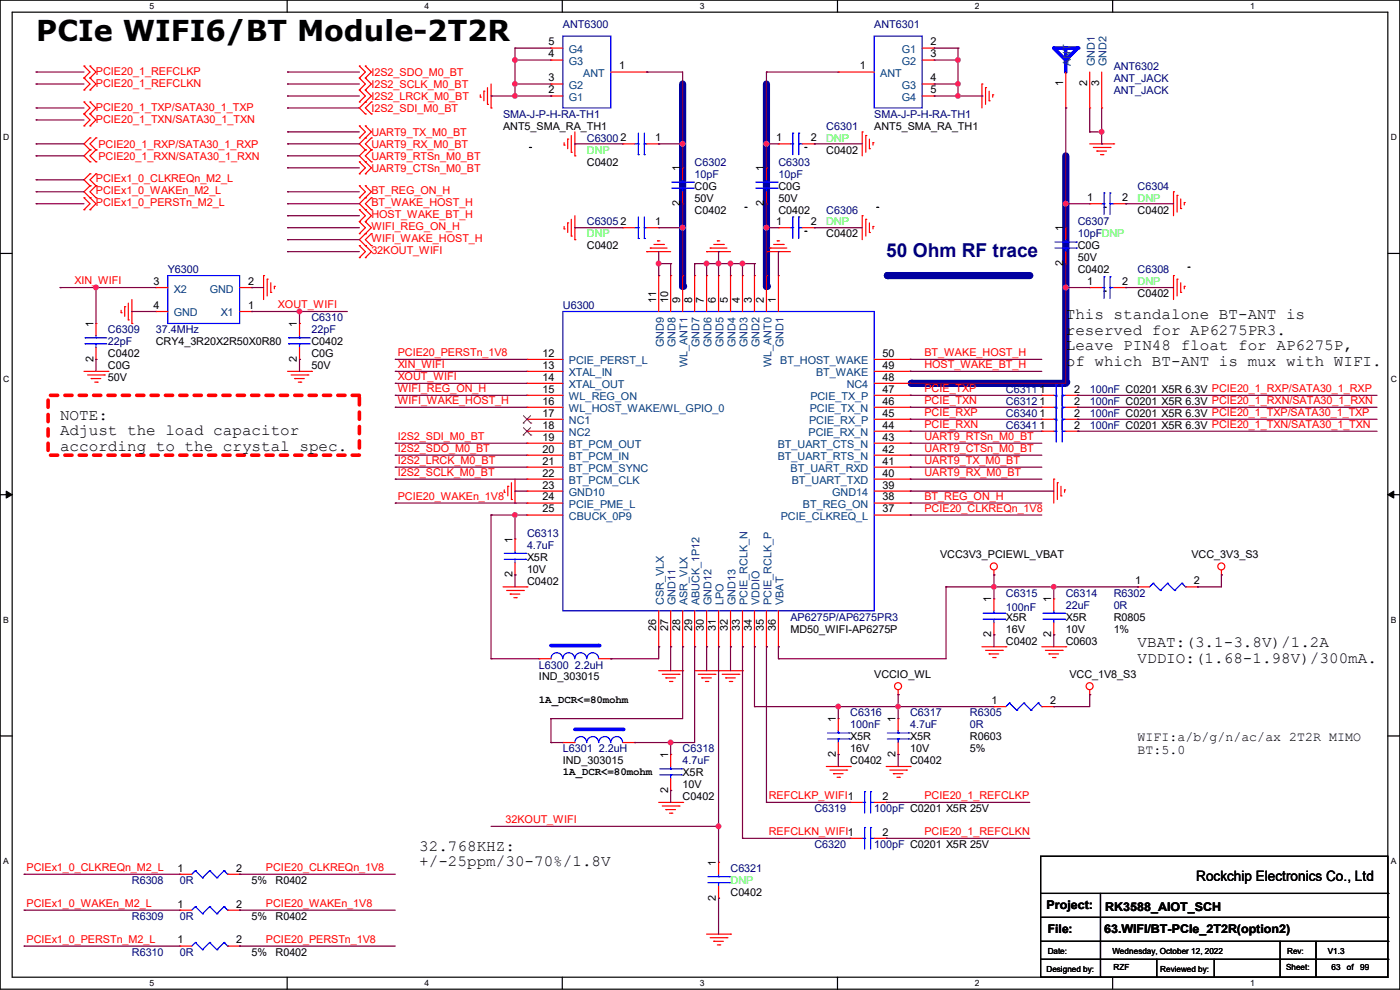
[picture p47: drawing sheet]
<svg xmlns="http://www.w3.org/2000/svg" width="297mm" height="210mm" viewBox="0 0 297 210" stroke-linecap="round" stroke-linejoin="round" font-family="sans-serif">
<defs><g id="words">
<text font-size="6.1" x="7.7" y="8.7">PCIe WIFI6/BT Module-2T2R</text>
<text font-size="4.1" fill="#000080" x="188" y="54.6">50 Ohm RF trace</text>
<g font-size="3.3">
<text x="226.1" y="67.7">This standalone BT-ANT is</text>
<text x="226.1" y="71">reserved for AP6275PR3.</text>
<text x="226.1" y="74.3">Leave PIN48 float for AP6275P,</text>
<text x="226.1" y="77.6">of which BT-ANT is mux with WIFI.</text>
<text x="12.7" y="89">NOTE:</text>
<text x="12.7" y="92.3">Adjust the load capacitor</text>
<text x="12.7" y="95.6">according to the crystal spec.</text>
<text x="241.3" y="137.3">VBAT:(3.1-3.8V)/1.2A</text>
<text x="241.3" y="140.6">VDDIO:(1.68-1.98V)/300mA.</text>
<text x="88.9" y="180.5">32.768KHZ:</text>
<text x="88.9" y="183.8">+/-25ppm/30-70%/1.8V</text>
</g>
<text font-size="3" x="253.8" y="186.9">Rockchip Electronics Co., Ltd</text>
<g font-size="2.8">
<text x="241.3" y="157.2">WIFI:a/b/g/n/ac/ax 2T2R MIMO</text>
<text x="241.3" y="160">BT:5.0</text>
</g>
<g font-size="2.5">
<text x="222" y="192.9">Project:</text>
<text x="222.3" y="198">File:</text>
<text x="234.2" y="198">63.WIFI/BT-PCIe_2T2R(option2)</text>
<text x="234.5" y="193.2">RK3588_AIOT_SCH</text>
</g>
<g font-size="2.3" fill="#000080">
<text x="119.4" y="5.9">ANT6300</text>
<text x="185.5" y="5.9">ANT6301</text>
<text x="236.3" y="14.8">ANT6302</text>
<text x="236.3" y="17.4">ANT_JACK</text>
<text x="236.3" y="19.9">ANT_JACK</text>
<text x="106.7" y="25">SMA-J-P-H-RA-TH1</text>
<text x="175.3" y="27.5">C6301</text>
<text x="185.5" y="25">SMA-J-P-H-RA-TH1</text>
<text x="124.5" y="30.1">C63002</text>
<text x="147.4" y="35.1">C6302</text>
<text x="165.1" y="35.1">C6303</text>
<text x="147.4" y="37.7">10pF</text>
<text x="165.1" y="37.7">10pF</text>
<text x="241.3" y="40.2">C6304</text>
<text x="124.5" y="47.8">C63052</text>
<text x="175.3" y="45.3">C6306</text>
<text x="228.6" y="47.8">C6307</text>
<text x="228.6" y="50.4">10pFDNP</text>
<text x="35.6" y="58">Y6300</text>
<text x="241.3" y="58">C6308</text>
<text x="119.4" y="65.6">U6300</text>
<text x="22.9" y="70.7">C6309</text>
<text x="33.1" y="70.7">37.4MHz</text>
<text x="66.1" y="68.2">C6310</text>
<text x="66.1" y="70.7">22pF</text>
<text x="22.9" y="73.2">22pF</text>
<text x="213.4" y="83.4">C63111</text>
<text x="231.2" y="83.4">100nF C0201 X5R 6.3V PCIE20_1_RXP/SATA30_1_RXP</text>
<text x="213.4" y="88.5">C63401</text>
<text x="213.4" y="85.9">C63121</text>
<text x="231.2" y="88.5">100nF C0201 X5R 6.3V PCIE20_1_TXP/SATA30_1_TXP</text>
<text x="231.2" y="85.9">100nF C0201 X5R 6.3V PCIE20_1_RXN/SATA30_1_RXN</text>
<text x="213.4" y="91">C63411</text>
<text x="231.2" y="91">100nF C0201 X5R 6.3V PCIE20_1_TXN/SATA30_1_TXN</text>
<text x="111.8" y="113.9">C6313</text>
<text x="111.8" y="116.4">4.7uF</text>
<text x="167.7" y="131.7">AP6275P/AP6275PR3</text>
<text x="213.4" y="126.6">C6315</text>
<text x="213.4" y="129.6">100nF</text>
<text x="226.1" y="126.6">C6314</text>
<text x="226.1" y="129.1">22uF</text>
<text x="236.3" y="126.6">R6302</text>
<text x="236.3" y="129.1">0R</text>
<text x="114.3" y="141.8">L6300 2.2uH</text>
<text x="180.4" y="152">C6316</text>
<text x="180.4" y="154.5">100nF</text>
<text x="193.1" y="152">C6317</text>
<text x="193.1" y="154.5">4.7uF</text>
<text x="205.8" y="152">R6305</text>
<text x="205.8" y="154.5">0R</text>
<text x="119.4" y="159.6">L6301 2.2uH</text>
<text x="144.8" y="159.6">C6318</text>
<text x="144.8" y="162.1">4.7uF</text>
<text x="172.8" y="172.3">C6319</text>
<text x="185.5" y="172.3">100pF C0201 X5R 25V</text>
<text x="172.8" y="179.9">C6320</text>
<text x="185.5" y="179.9">100pF C0201 X5R 25V</text>
<text x="155" y="185">C6321</text>
<text x="28" y="187.5">R6308</text>
<text x="38.1" y="187.5">0R</text>
<text x="28" y="195.2">R6309</text>
<text x="38.1" y="195.2">0R</text>
<text x="28" y="202.8">R6310</text>
<text x="38.1" y="202.8">0R</text>
</g>
<g font-size="2.3">
<text x="116.4" y="9.7">5</text>
<text x="197.4" y="9.7">2</text>
<text x="116.4" y="17.3">3</text>
<text x="116.4" y="12.2">4</text>
<text x="131.4" y="14.7">1</text>
<text x="182.4" y="14.7">1</text>
<text x="197.4" y="12.2">3</text>
<text x="197.4" y="17.3">4</text>
<text x="116.4" y="19.8">2</text>
<text x="197.4" y="19.8">5</text>
<text x="225.5" y="18.3" transform="rotate(-90 225.5 18.3)">1</text>
<text x="230.6" y="18.3" transform="rotate(-90 230.6 18.3)">2</text>
<text x="233.2" y="18.3" transform="rotate(-90 233.2 18.3)">3</text>
<text x="106.7" y="27.5">ANT5_SMA_RA_TH1</text>
<text x="139" y="30">1</text>
<text x="164.6" y="30">1</text>
<text x="172" y="30">2</text>
<text x="185.5" y="27.5">ANT5_SMA_RA_TH1</text>
<text x="124.5" y="35.1">C0402</text>
<text x="175.3" y="32.6">C0402</text>
<text x="144.3" y="36.4" transform="rotate(-90 144.3 36.4)">1</text>
<text x="147.4" y="40.2">C0G</text>
<text x="162.1" y="36.4" transform="rotate(-90 162.1 36.4)">1</text>
<text x="165.1" y="40.2">C0G</text>
<text x="139" y="47.8">1</text>
<text x="144.3" y="43.7" transform="rotate(-90 144.3 43.7)">2</text>
<text x="147.4" y="45.3">C0402</text>
<text x="147.4" y="42.8">50V</text>
<text x="162.1" y="43.7" transform="rotate(-90 162.1 43.7)">2</text>
<text x="164.6" y="47.8">1</text>
<text x="165.1" y="45.3">C0402</text>
<text x="165.1" y="42.8">50V</text>
<text x="172" y="47.8">2</text>
<text x="230.7" y="42.7">1</text>
<text x="238" y="42.7">2</text>
<text x="241.3" y="45.3">C0402</text>
<text x="124.5" y="52.9">C0402</text>
<text x="175.3" y="50.4">C0402</text>
<text x="225.5" y="49.1" transform="rotate(-90 225.5 49.1)">1</text>
<text x="228.6" y="52.9">C0G</text>
<text x="225.5" y="56.4" transform="rotate(-90 225.5 56.4)">2</text>
<text x="228.6" y="58">C0402</text>
<text x="228.6" y="55.5">50V</text>
<text x="32.6" y="60.5">3</text>
<text x="32.6" y="65.5">4</text>
<text x="52.6" y="65.5">1</text>
<text x="52.6" y="60.5">2</text>
<text x="139.2" y="64.3" transform="rotate(-90 139.2 64.3)">11</text>
<text x="141.7" y="64.3" transform="rotate(-90 141.7 64.3)">10</text>
<text x="144.3" y="64.3" transform="rotate(-90 144.3 64.3)">9</text>
<text x="146.8" y="64.3" transform="rotate(-90 146.8 64.3)">8</text>
<text x="149.4" y="64.3" transform="rotate(-90 149.4 64.3)">7</text>
<text x="151.9" y="64.3" transform="rotate(-90 151.9 64.3)">6</text>
<text x="154.4" y="64.3" transform="rotate(-90 154.4 64.3)">5</text>
<text x="157" y="64.3" transform="rotate(-90 157 64.3)">4</text>
<text x="159.5" y="64.3" transform="rotate(-90 159.5 64.3)">3</text>
<text x="162.1" y="64.3" transform="rotate(-90 162.1 64.3)">2</text>
<text x="164.6" y="64.3" transform="rotate(-90 164.6 64.3)">1</text>
<text x="230.7" y="60.5">1</text>
<text x="238" y="60.5">2</text>
<text x="241.3" y="63.1">C0402</text>
<text x="19.8" y="69.4" transform="rotate(-90 19.8 69.4)">1</text>
<text x="63" y="69.4" transform="rotate(-90 63 69.4)">1</text>
<text x="19.8" y="76.8" transform="rotate(-90 19.8 76.8)">2</text>
<text x="22.9" y="75.8">C0402</text>
<text x="33.1" y="73.2">CRY4_3R20X2R50X0R80</text>
<text x="63" y="76.8" transform="rotate(-90 63 76.8)">2</text>
<text x="66.1" y="73.2">C0402</text>
<text x="66.1" y="75.8">C0G</text>
<text x="115.1" y="75.7">12</text>
<text x="187.2" y="75.7">50</text>
<text x="22.9" y="78.3">C0G</text>
<text x="22.9" y="80.9">50V</text>
<text x="66.1" y="78.3">50V</text>
<text x="115.1" y="78.2">13</text>
<text x="115.1" y="80.8">14</text>
<text x="115.1" y="83.3">15</text>
<text x="187.2" y="83.3">47</text>
<text x="187.2" y="80.8">48</text>
<text x="187.2" y="78.2">49</text>
<text x="227.9" y="83.3">2</text>
<text x="115.1" y="88.4">17</text>
<text x="115.1" y="85.9">16</text>
<text x="187.2" y="88.4">45</text>
<text x="187.2" y="85.9">46</text>
<text x="227.9" y="88.4">2</text>
<text x="227.9" y="85.9">2</text>
<text x="115.1" y="90.9">18</text>
<text x="115.1" y="93.5">19</text>
<text x="187.2" y="93.5">43</text>
<text x="187.2" y="90.9">44</text>
<text x="227.9" y="90.9">2</text>
<text x="115.1" y="101.1">22</text>
<text x="115.1" y="96">20</text>
<text x="115.1" y="98.6">21</text>
<text x="187.2" y="101.1">40</text>
<text x="187.2" y="96">42</text>
<text x="187.2" y="98.6">41</text>
<text x="115.1" y="106.2">24</text>
<text x="115.1" y="103.6">23</text>
<text x="187.2" y="103.6">39</text>
<text x="187.2" y="106.2">38</text>
<text x="115.1" y="108.7">25</text>
<text x="187.2" y="108.7">37</text>
<text x="108.7" y="115.1" transform="rotate(-90 108.7 115.1)">1</text>
<text x="111.8" y="119">X5R</text>
<text x="199.4" y="118.4">VCC3V3_PCIEWL_VBAT</text>
<text x="252.8" y="118.4">VCC_3V3_S3</text>
<text x="108.7" y="122.5" transform="rotate(-90 108.7 122.5)">2</text>
<text x="111.8" y="124">C0402</text>
<text x="111.8" y="121.5">10V</text>
<text x="240.8" y="124">1</text>
<text x="253.3" y="124">2</text>
<text x="210.3" y="127.8" transform="rotate(-90 210.3 127.8)">1</text>
<text x="213.4" y="131.7">X5R</text>
<text x="223" y="127.8" transform="rotate(-90 223 127.8)">1</text>
<text x="226.1" y="131.7">X5R</text>
<text x="236.3" y="131.7">R0805</text>
<text x="139.2" y="133.9" transform="rotate(-90 139.2 133.9)">26</text>
<text x="141.7" y="133.9" transform="rotate(-90 141.7 133.9)">27</text>
<text x="144.3" y="133.9" transform="rotate(-90 144.3 133.9)">28</text>
<text x="146.8" y="133.9" transform="rotate(-90 146.8 133.9)">29</text>
<text x="149.4" y="133.9" transform="rotate(-90 149.4 133.9)">30</text>
<text x="151.9" y="133.9" transform="rotate(-90 151.9 133.9)">31</text>
<text x="154.4" y="133.9" transform="rotate(-90 154.4 133.9)">32</text>
<text x="157" y="133.9" transform="rotate(-90 157 133.9)">33</text>
<text x="159.5" y="133.9" transform="rotate(-90 159.5 133.9)">34</text>
<text x="162.1" y="133.9" transform="rotate(-90 162.1 133.9)">35</text>
<text x="164.6" y="133.9" transform="rotate(-90 164.6 133.9)">36</text>
<text x="167.7" y="134.2">MD50_WIFI-AP6275P</text>
<text x="210.3" y="135.2" transform="rotate(-90 210.3 135.2)">2</text>
<text x="213.4" y="136.7">C0402</text>
<text x="213.4" y="134.2">16V</text>
<text x="223" y="135.2" transform="rotate(-90 223 135.2)">2</text>
<text x="226.1" y="136.7">C0603</text>
<text x="226.1" y="134.2">10V</text>
<text x="236.3" y="134.2">1%</text>
<text x="185.5" y="143.8">VCCIO_WL</text>
<text x="226.9" y="143.8">VCC_1V8_S3</text>
<text x="114.3" y="149.2">1A_DCR&lt;=80mohm</text>
<text x="114.3" y="144.4">IND_303015</text>
<text x="210.4" y="149.4">1</text>
<text x="222.8" y="149.4">2</text>
<text x="177.3" y="153.2" transform="rotate(-90 177.3 153.2)">1</text>
<text x="190" y="153.2" transform="rotate(-90 190 153.2)">1</text>
<text x="141.7" y="160.8" transform="rotate(-90 141.7 160.8)">1</text>
<text x="177.3" y="160.6" transform="rotate(-90 177.3 160.6)">2</text>
<text x="180.4" y="157.1">X5R</text>
<text x="180.4" y="159.6">16V</text>
<text x="190" y="160.6" transform="rotate(-90 190 160.6)">2</text>
<text x="193.1" y="157.1">X5R</text>
<text x="193.1" y="159.6">10V</text>
<text x="205.8" y="157.1">R0603</text>
<text x="205.8" y="159.6">5%</text>
<text x="119.4" y="164.5">1A_DCR&lt;=80mohm</text>
<text x="119.4" y="162.1">IND_303015</text>
<text x="144.8" y="164.7">X5R</text>
<text x="144.8" y="167.2">10V</text>
<text x="180.4" y="162.1">C0402</text>
<text x="193.1" y="162.1">C0402</text>
<text x="141.7" y="168.2" transform="rotate(-90 141.7 168.2)">2</text>
<text x="144.8" y="169.8">C0402</text>
<text x="187.2" y="169.7">2</text>
<text x="187.2" y="177.3">2</text>
<text x="37.6" y="184.9">1</text>
<text x="50.1" y="184.9">2</text>
<text x="151.9" y="183.7" transform="rotate(-90 151.9 183.7)">1</text>
<text x="53.4" y="187.5">5%</text>
<text x="58.5" y="187.5">R0402</text>
<text x="151.9" y="191.1" transform="rotate(-90 151.9 191.1)">2</text>
<text x="155" y="190.1">C0402</text>
<text x="37.6" y="192.5">1</text>
<text x="50.1" y="192.5">2</text>
<text x="53.4" y="195.2">5%</text>
<text x="58.5" y="195.2">R0402</text>
<text x="37.6" y="200.2">1</text>
<text x="50.1" y="200.2">2</text>
<text x="53.4" y="202.8">5%</text>
<text x="58.5" y="202.8">R0402</text>
</g>
<g font-size="2.3" fill="#004080">
<text x="120.7" y="11.3">G4</text>
<text x="191.3" y="11.3">G1</text>
<text x="120.7" y="13.8">G3</text>
<text x="123.7" y="16.3">ANT</text>
<text x="186.7" y="16.3">ANT</text>
<text x="191.3" y="13.8">G2</text>
<text x="227.2" y="14" transform="rotate(-90 227.2 14)">ANT</text>
<text x="232.2" y="14" transform="rotate(-90 232.2 14)">GND1</text>
<text x="234.8" y="14" transform="rotate(-90 234.8 14)">GND2</text>
<text x="120.7" y="21.4">G1</text>
<text x="120.7" y="18.9">G2</text>
<text x="191.3" y="18.9">G3</text>
<text x="191.3" y="21.4">G4</text>
<text x="36.9" y="62.1">X2</text>
<text x="44.5" y="62.1">GND</text>
<text x="36.9" y="67.1">GND</text>
<text x="46.8" y="67.1">X1</text>
<text x="120.7" y="77.3">PCIE_PERST_L</text>
<text x="140.8" y="73.7" transform="rotate(-90 140.8 73.7)">GND9</text>
<text x="143.3" y="73.7" transform="rotate(-90 143.3 73.7)">GND8</text>
<text x="145.9" y="77.9" transform="rotate(-90 145.9 77.9)">WL_ANT1</text>
<text x="148.4" y="73.7" transform="rotate(-90 148.4 73.7)">GND7</text>
<text x="151" y="73.7" transform="rotate(-90 151 73.7)">GND6</text>
<text x="153.5" y="73.7" transform="rotate(-90 153.5 73.7)">GND5</text>
<text x="156" y="73.7" transform="rotate(-90 156 73.7)">GND4</text>
<text x="158.6" y="73.7" transform="rotate(-90 158.6 73.7)">GND3</text>
<text x="161.1" y="73.7" transform="rotate(-90 161.1 73.7)">GND2</text>
<text x="163.7" y="77.9" transform="rotate(-90 163.7 77.9)">WL_ANT0</text>
<text x="165.5" y="77.3">BT_HOST_WAKE</text>
<text x="166.2" y="73.7" transform="rotate(-90 166.2 73.7)">GND1</text>
<text x="120.7" y="79.8">XTAL_IN</text>
<text x="120.7" y="82.4">XTAL_OUT</text>
<text x="173.1" y="79.8">BT_WAKE</text>
<text x="179.6" y="82.4">NC4</text>
<text x="120.7" y="87.5">WL_HOST_WAKE/WL_GPIO_0</text>
<text x="120.7" y="84.9">WL_REG_ON</text>
<text x="171.8" y="87.5">PCIE_TX_N</text>
<text x="171.9" y="84.9">PCIE_TX_P</text>
<text x="120.7" y="92.5">NC2</text>
<text x="120.7" y="90">NC1</text>
<text x="120.7" y="95.1">BT_PCM_OUT</text>
<text x="165" y="95.1">BT_UART_CTS_N</text>
<text x="171.5" y="92.5">PCIE_RX_N</text>
<text x="171.7" y="90">PCIE_RX_P</text>
<text x="120.7" y="97.6">BT_PCM_IN</text>
<text x="120.7" y="100.2">BT_PCM_SYNC</text>
<text x="165" y="97.6">BT_UART_RTS_N</text>
<text x="167.7" y="100.2">BT_UART_RXD</text>
<text x="120.7" y="102.7">BT_PCM_CLK</text>
<text x="120.7" y="107.8">PCIE_PME_L</text>
<text x="120.7" y="105.2">GND10</text>
<text x="168" y="102.7">BT_UART_TXD</text>
<text x="170.4" y="107.8">BT_REG_ON</text>
<text x="176.6" y="105.2">GND14</text>
<text x="120.7" y="110.3">CBUCK_0P9</text>
<text x="165.7" y="110.3">PCIE_CLKREQ_L</text>
<text x="140.8" y="128.3" transform="rotate(-90 140.8 128.3)">CSR_VLX</text>
<text x="143.3" y="128.3" transform="rotate(-90 143.3 128.3)">GND11</text>
<text x="145.9" y="128.3" transform="rotate(-90 145.9 128.3)">ASR_VLX</text>
<text x="148.4" y="128.3" transform="rotate(-90 148.4 128.3)">ABUCK_1P12</text>
<text x="151" y="128.3" transform="rotate(-90 151 128.3)">GND12</text>
<text x="153.5" y="128.3" transform="rotate(-90 153.5 128.3)">LPO</text>
<text x="156" y="128.3" transform="rotate(-90 156 128.3)">GND13</text>
<text x="158.6" y="128.3" transform="rotate(-90 158.6 128.3)">PCIE_RCLK_N</text>
<text x="161.1" y="128.3" transform="rotate(-90 161.1 128.3)">VDDIO</text>
<text x="163.7" y="128.3" transform="rotate(-90 163.7 128.3)">PCIE_RCLK_P</text>
<text x="166.2" y="128.3" transform="rotate(-90 166.2 128.3)">VBAT</text>
</g>
<g font-size="2.3" fill="#f00">
<text x="20.4" y="15.8">PCIE20_1_REFCLKP</text>
<text x="78.8" y="16.1">I2S2_SDO_M0_BT</text>
<text x="20.4" y="18.4">PCIE20_1_REFCLKN</text>
<text x="20.4" y="23.5">PCIE20_1_TXP/SATA30_1_TXP</text>
<text x="78.8" y="18.6">I2S2_SCLK_M0_BT</text>
<text x="78.8" y="21.2">I2S2_LRCK_M0_BT</text>
<text x="78.8" y="23.7">I2S2_SDI_M0_BT</text>
<text x="20.4" y="26">PCIE20_1_TXN/SATA30_1_TXN</text>
<text x="78.8" y="28.8">UART9_TX_M0_BT</text>
<text x="20.9" y="33.9">PCIE20_1_RXN/SATA30_1_RXN</text>
<text x="20.9" y="31.3">PCIE20_1_RXP/SATA30_1_RXP</text>
<text x="78.8" y="33.9">UART9_RTSn_M0_BT</text>
<text x="78.8" y="31.3">UART9_RX_M0_BT</text>
<text x="20.4" y="38.7">PCIEx1_0_CLKREQn_M2_L</text>
<text x="20.4" y="41.2">PCIEx1_0_WAKEn_M2_L</text>
<text x="78.8" y="41.2">BT_REG_ON_H</text>
<text x="78.8" y="36.4">UART9_CTSn_M0_BT</text>
<text x="20.4" y="43.8">PCIEx1_0_PERSTn_M2_L</text>
<text x="78.8" y="46.3">HOST_WAKE_BT_H</text>
<text x="78.8" y="43.8">BT_WAKE_HOST_H</text>
<text x="78.8" y="51.4">WIFI_WAKE_HOST_H</text>
<text x="78.8" y="48.9">WIFI_REG_ON_H</text>
<text x="78.8" y="53.9">32KOUT_WIFI</text>
<text x="15.8" y="60.3">XIN_WIFI</text>
<text x="59" y="65.4">XOUT_WIFI</text>
<text x="84.4" y="75.5">PCIE20_PERSTn_1V8</text>
<text x="196.1" y="75.5">BT_WAKE_HOST_H</text>
<text x="84.4" y="78.1">XIN_WIFI</text>
<text x="84.4" y="80.6">XOUT_WIFI</text>
<text x="84.4" y="83.1">WIFI_REG_ON_H</text>
<text x="196.1" y="78.1">HOST_WAKE_BT_H</text>
<text x="196.1" y="83.1">PCIE_TXP</text>
<text x="84.4" y="85.7">WIFI_WAKE_HOST_H</text>
<text x="196.1" y="85.7">PCIE_TXN</text>
<text x="196.1" y="88.2">PCIE_RXP</text>
<text x="84.4" y="93.3">I2S2_SDI_M0_BT</text>
<text x="84.4" y="95.8">I2S2_SDO_M0_BT</text>
<text x="196.1" y="95.8">UART9_CTSn_M0_BT</text>
<text x="196.1" y="93.3">UART9_RTSn_M0_BT</text>
<text x="196.1" y="90.8">PCIE_RXN</text>
<text x="84.4" y="98.4">I2S2_LRCK_M0_BT</text>
<text x="84.4" y="100.9">I2S2_SCLK_M0_BT</text>
<text x="196.1" y="100.9">UART9_RX_M0_BT</text>
<text x="196.1" y="98.4">UART9_TX_M0_BT</text>
<text x="84.4" y="106">PCIE20_WAKEn_1V8</text>
<text x="196.1" y="106">BT_REG_ON_H</text>
<text x="196.1" y="108.5">PCIE20_CLKREQn_1V8</text>
<text x="163.1" y="169.5">REFCLKP_WIFI1</text>
<text x="196.1" y="169.5">PCIE20_1_REFCLKP</text>
<text x="107.2" y="174.6">32KOUT_WIFI</text>
<text x="163.1" y="177.1">REFCLKN_WIFI1</text>
<text x="196.1" y="177.1">PCIE20_1_REFCLKN</text>
<text x="5.6" y="184.7">PCIEx1_0_CLKREQn_M2_L</text>
<text x="56.4" y="184.7">PCIE20_CLKREQn_1V8</text>
<text x="5.6" y="192.4">PCIEx1_0_WAKEn_M2_L</text>
<text x="56.4" y="192.4">PCIE20_WAKEn_1V8</text>
<text x="5.6" y="200">PCIEx1_0_PERSTn_M2_L</text>
<text x="56.4" y="200">PCIE20_PERSTn_1V8</text>
</g>
<g font-size="2.3" fill="#0f0">
<text x="124.5" y="32.6">DNP</text>
<text x="175.3" y="30.1">DNP</text>
<text x="175.3" y="47.8">DNP</text>
<text x="241.3" y="42.8">DNP</text>
<text x="124.5" y="50.4">DNP</text>
<text x="241.3" y="60.5">DNP</text>
<text x="155" y="187.5">DNP</text>
</g>
<g font-size="1.8">
<text x="31.7" y="1.9">5</text>
<text x="90.1" y="1.9">4</text>
<text x="148.5" y="1.9">3</text>
<text x="206.8" y="1.9">2</text>
<text x="265.2" y="1.9">1</text>
<text x=".7" y="29.8">D</text>
<text x="295.1" y="29.8">D</text>
<text x=".7" y="80.9">C</text>
<text x="295.1" y="80.9">C</text>
<text x=".7" y="132.1">B</text>
<text x="295.1" y="132.1">B</text>
<text x=".7" y="183.3">A</text>
<text x="295.1" y="183.3">A</text>
<text x="222.3" y="202.3">Date:</text>
<text x="236" y="202.3">Wednesday, October 12, 2022</text>
<text x="273.1" y="202.3">Rev:</text>
<text x="281.7" y="202.3">V1.3</text>
<text x="31.7" y="209.2">5</text>
<text x="90.1" y="209.2">4</text>
<text x="148.5" y="209.2">3</text>
<text x="206.8" y="209.2">2</text>
<text x="222" y="206.1">Designed by:</text>
<text x="236.3" y="205.9">RZF</text>
<text x="246.2" y="206.1">Reviewed by:</text>
<text x="265.2" y="209.2">1</text>
<text x="272.8" y="205.9">Sheet:</text>
<text x="282.5" y="205.9">63</text>
<text x="285.7" y="205.9">of</text>
<text x="288.6" y="205.9">99</text>
</g>
</g></defs>
<path d="M0 0h297v209.8h-297zM2.6 2.6h291.8v204.7h-291.8z" fill="none" stroke="#000" stroke-width=".25"/>
<g fill="#fff">
<path d="M31.7 .3h1v2h-1z"/>
<path d="M31.7 207.6h1v1.9h-1z"/>
</g>
<path d="M60.9 0v2.6M60.9 207.3v2.5" fill="none" stroke="#000" stroke-width=".25"/>
<g fill="#fff">
<path d="M90.1 .3h1v2h-1z"/>
<path d="M90.1 207.6h1v1.9h-1z"/>
</g>
<path d="M119.3 0v2.6M119.3 207.3v2.5" fill="none" stroke="#000" stroke-width=".25"/>
<g fill="#fff">
<path d="M148.5 .3h.9v2h-.9z"/>
<path d="M148.5 207.6h.9v1.9h-.9z"/>
</g>
<path d="M177.7 0v2.6M177.7 207.3v2.5" fill="none" stroke="#000" stroke-width=".25"/>
<g fill="#fff">
<path d="M206.8 .3h1v2h-1z"/>
<path d="M206.8 207.6h1v1.9h-1z"/>
</g>
<path d="M236.1 0v2.6M236.1 207.3v2.5" fill="none" stroke="#000" stroke-width=".25"/>
<g fill="#fff">
<path d="M265.2 .3h1v2h-1z"/>
<path d="M265.2 207.6h1v1.9h-1z"/>
<path d="M.7 28.2h1.2v1.9h-1.2z"/>
<path d="M295.1 28.2h1.2v1.9h-1.2z"/>
<path d="M.7 79.3h1.2v2h-1.2z"/>
<path d="M295.1 79.3h1.2v2h-1.2z"/>
</g>
<path d="M0 53.8h2.6M294.4 53.8h2.6" fill="none" stroke="#000" stroke-width=".25"/>
<g fill="#fff">
<path d="M.7 130.5h1.2v2h-1.2z"/>
<path d="M295.1 130.5h1.1v2h-1.1z"/>
</g>
<path d="M0 104.9h2.6M294.4 104.9h2.6" fill="none" stroke="#000" stroke-width=".25"/>
<path d="M1.3 104.2l1.3 .7-1.3 .8zM294.4 104.9l1.3-.7v1.5z" fill="#000" stroke="#000" stroke-width=".21"/>
<g fill="#fff">
<path d="M.7 181.7h1.2v2h-1.2z"/>
<path d="M295.1 181.7h1.1v2h-1.1z"/>
</g>
<path d="M0 156.1h2.6M294.4 156.1h2.6" fill="none" stroke="#000" stroke-width=".25"/>
<path d="M188.3 58.5h30.2" fill="none" stroke="#0000a0" stroke-width="1.5"/>
<circle cx="188.3" cy="58.5" r=".76" fill="#0000a0"/>
<path d="M193.3 81.3h32.8" fill="none" stroke="#0000a0" stroke-width="1.5"/>
<circle cx="193.3" cy="81.3" r=".76" fill="#0000a0"/>
<path d="M226.1 33.1v48" fill="none" stroke="#0000a0" stroke-width="1.5"/>
<circle cx="226.1" cy="81.1" r=".76" fill="#0000a0"/>
<g fill="none" stroke="#000" stroke-width=".25">
<path d="M112.3 31.3h.3M112.6 31.3h.1M170.7 31.3h.3M171 31.3h.1M158 44h.3M158.3 44h.1M170.7 49.1h.3M171 49.1h.1M186 44h.2M186.2 44h.1M234.2 44h.3M234.5 44h.1"/>
<path d="M252 56.7h.3M252.3 56.7h.1M234.2 61.8h.3M234.5 61.8h.1"/>
</g>
<path d="M10.2 83.9h66v12.7h-66z" fill="none" stroke="#f00" stroke-width=".76" stroke-dasharray="1.5 1.5"/>
<path d="M162.6 17.8v42.9" fill="none" stroke="#0000a0" stroke-width="1.5"/>
<circle cx="162.6" cy="60.7" r=".76" fill="#0000a0"/>
<path d="M144.8 17.8v42.9" fill="none" stroke="#0000a0" stroke-width="1.5"/>
<circle cx="144.8" cy="60.7" r=".76" fill="#0000a0"/>
<g fill="none" stroke="#f00" stroke-width=".25">
<path d="M17.8 19.1h.1M17.8 16.6h.1M17.8 14h.1M17.8 16.6l1.3 1.2-1.3 1.3M17.8 14l1.3 1.3-1.3 1.3M19.1 19.1h.1M19.1 16.6h.1M19.1 14h.1M19.1 16.6l1.3 1.2-1.3 1.3M19.1 14l1.3 1.3-1.3 1.3M76.2 16.6h.1M76.2 14h.1"/>
<path d="M76.2 19.1h.1M76.2 14l1.3 1.3-1.3 1.3M76.2 16.6l1.3 1.2-1.3 1.3M76.2 19.1l1.3 1.3-1.3 1.2M77.5 16.6h.1M77.5 14h.1M77.5 19.1h.1M77.5 14l1.3 1.3-1.3 1.3M77.5 16.6l1.3 1.2-1.3 1.3M77.5 19.1l1.3 1.3-2.6 2.5 1.3 1.3M102.7 19.3h.1M102.7 19.3v2.1"/>
<path d="M103.4 18.6v3.5M104.2 17.8v5.1M208.3 17.8h.1M208.3 17.8v5.1M209.1 18.6h.1M209.1 18.6v3.5M209.8 19.3v2.1M17.8 26.7h.1M17.8 24.2h.1M17.8 21.6h.1M17.8 24.2l1.3 1.2-1.3 1.3M17.8 21.6l1.3 1.3-1.3 1.3"/>
<path d="M19.1 36.9h.1M19.1 39.4h.1M19.1 26.7h.1M19.1 24.2h.1M19.1 21.6h.1M19.1 31.8h.1M19.1 34.3h.1M19.1 29.3h.1M19.1 36.9l-1.3 1.2 1.3 1.3M19.1 39.4l-1.3 1.3 2.6 2.5-1.3 1.3M19.1 24.2l1.3 1.2-1.3 1.3M19.1 21.6l1.3 1.3-1.3 1.3"/>
<path d="M19.1 31.8l-1.3 1.3 1.3 1.2M19.1 29.3l-1.3 1.2 1.3 1.3M20.4 39.4h.1M20.4 36.9h.1M20.4 34.3h.1M20.4 31.8h.1M20.4 29.3h.1M20.4 36.9l-1.3 1.2 1.3 1.3M20.4 39.4l-1.3 1.3 1.3 1.3M20.4 31.8l-1.3 1.3 1.3 1.2M20.4 29.3l-1.3 1.2 1.3 1.3M76.2 39.4h.1"/>
<path d="M76.2 21.6h.1M76.2 36.9h.1M76.2 34.3h.1M76.2 29.3h.1M76.2 26.7h.1M76.2 39.4l1.3 1.3-1.3 1.3M76.2 34.3l1.3 1.3-1.3 1.3M76.2 26.7l1.3 1.3-1.3 1.3M77.5 39.4h.1M77.5 21.6h.1M77.5 24.2h.1M77.5 36.9h.1"/>
<path d="M77.5 34.3h.1M77.5 31.8h.1M77.5 29.3h.1M77.5 26.7h.1M77.5 39.4l1.3 1.3-2.6 2.5 2.6 2.6-1.3 1.2M77.5 31.8l-1.3 1.3 2.6 2.5-1.3 1.3M77.5 26.7l1.3 1.3-2.6 2.5 1.3 1.3M78.8 24.2h.1M78.8 21.6h.1M78.8 34.3h.1M78.8 31.8h.1M78.8 29.3h.1"/>
<path d="M78.8 21.6l-1.3 1.3 1.3 1.3M78.8 31.8l-1.3 1.3 1.3 1.2M78.8 29.3l-1.3 1.2 1.3 1.3M101.9 20.6h.1M101.9 20.1v.5M103.4 22.1h.1M104.2 22.9h.1M119.7 30.8h.1M119.7 30.3v.5M120.4 29.5h.1M120.4 29.5v2M121.2 32.3h.1"/>
<path d="M121.2 28.7v3.6M122 33.1h.1M122 28v5.1M162.6 35.6h.1M162.6 35.6v2.5M182.9 28h.1M182.9 28v5.1M183.7 28.7h.1M183.7 28.7v3.6M184.4 31.5h.1M184.4 29.5v2M185.2 30.3h.1"/>
<path d="M185.2 30.3v.5M209.8 21.4h.1M210.6 20.1h.1M210.6 20.1v.5M231.2 30.5h5.1M231.9 31.3h3.6M232.7 32h.1M232.7 32h2M233.5 32.8h.5M234 32.8h.1M235.5 31.3h.1M236.3 30.5h.1"/>
<path d="M17.8 42h.1M17.8 44.5h.1M17.8 42l1.3 1.2-1.3 1.3M19.1 42h.1M19.1 44.5h.1M20.4 42h.1M55.9 58.5h.1M55.9 58.5v5M56.7 59.2h.1M56.7 59.2v3.6M57.4 60v2M76.2 49.6h.1"/>
<path d="M76.2 47h.1M76.2 54.7h.1M76.2 52.1h.1M76.2 42h.1M76.2 44.5h.1M76.2 47l1.3 1.3-1.3 1.3M76.2 52.1l1.3 1.3-1.3 1.3M76.2 44.5l1.3 1.3-1.3 1.2M77.5 49.6h.1M77.5 52.1h.1M77.5 47h.1M77.5 54.7h.1"/>
<path d="M77.5 42h.1M77.5 44.5h.1M77.5 47l1.3 1.3-2.6 2.5 2.6 2.6-1.3 1.3M78.8 52.1h.1M78.8 49.6h.1M78.8 44.5h.1M78.8 42h.1M78.8 49.6l-1.3 1.2 1.3 1.3M78.8 42l-1.3 1.2 1.3 1.3M119.7 48.6h.1M119.7 48v.6M120.4 47.3h.1"/>
<path d="M120.4 47.3v2M121.2 50.1h.1M121.2 46.5v3.6M122 50.8h.1M122 45.8v5M137.2 53.4h.1M137.2 53.4h5.1M138 52.6h.1M138 52.6h3.5M138.7 51.9h2.1M139.5 51.1h.1M139.5 51.1h.5"/>
<path d="M140.8 51.9h.1M149.9 53.4h.1M149.9 53.4h5.1M150.7 52.6h.1M150.7 52.6h3.5M151.4 51.9h2.1M152.2 51.1h.1M152.2 51.1h.5M153.5 51.9h.1M162.6 53.4h.1M162.6 43.2h.1M162.6 53.4h5.1"/>
<path d="M162.6 40.7v2.5M163.4 52.6h.1M163.4 52.6h3.5M164.1 51.9h2.1M164.9 51.1h.1M164.9 51.1h.5M166.2 51.9h.1M182.9 45.8h.1M182.9 45.8v5M183.7 46.5h.1M183.7 46.5v3.6M184.4 49.3h.1"/>
<path d="M184.4 47.3v2M185.2 48h.1M185.2 48v.6M231.2 43.2h.1M231.2 43.2h2.5M236.3 43.2h2.5M238.8 43.2h.1M249 58.5h.1M249 40.7h.1M249 40.7v5.1M249 58.5v5M249.7 59.2h.1"/>
<path d="M249.7 41.4h.1M249.7 41.4v3.6M249.7 59.2v3.6M250.5 44.2h.1M250.5 42.2v2M250.5 60v2M251.2 43h.1M251.2 43v.5M17.8 78.8h5.1M18.6 79.5h3.5M22.1 79.5h.1M22.9 78.8h.1"/>
<path d="M25.7 66.3h.1M25.7 65.8v.5M26.5 65.1h.1M26.5 65.1v2M27.2 67.9h.1M27.2 64.3v3.6M28 68.6h.1M28 63.5v5.1M57.4 62h.1M58.2 60.7h.1M58.2 60.7v.6M61 78.8h5.1"/>
<path d="M61.8 79.5h3.5M65.3 79.5h.1M66.1 78.8h.1M250.5 62h.1M251.2 60.7h.1M251.2 60.7v.6M19.3 80.3h.1M19.3 80.3h2.1M20.1 81.1h.5M20.6 81.1h.1M62.5 80.3h.1M62.5 80.3h2.1"/>
<path d="M63.3 81.1h.5M63.8 81.1h.1M107 104.4h.1M107 103.9v.5M107.7 103.2h.1M107.7 103.2v2M108.5 106h.1M108.5 102.4v3.6M109.3 106.7h.1M109.3 101.6v5.1M223.6 101.6h.1M223.6 101.6v5.1"/>
<path d="M224.3 102.4h.1M224.3 102.4v3.6M225.1 105.2h.1M225.1 103.2v2M225.8 103.9h.1M225.8 103.9v.5M106.7 124.5h5.1M107.5 125.3h3.5M108.2 126h.1M108.2 126h2.1M109 126.8h.5M109.5 126.8h.1"/>
<path d="M111 125.3h.1M111.8 124.5h.1M208.3 137.2h5.1M209.1 138h3.5M209.8 138.7h.1M209.8 138.7h2.1M210.6 139.5h.5M210.9 122h.1M210.9 127h.1M210.9 134.7h.1M210.9 120.9v1.1M210.9 127v2.6"/>
<path d="M210.9 132.1v2.6M211.1 139.5h.1M212.6 138h.1M213.4 137.2h.1M221 137.2h5.1M221.8 138h3.5M222.5 138.7h.1M222.5 138.7h2.1M223.3 139.5h.5M223.8 139.5h.1M225.3 138h.1M226.1 137.2h.1"/>
<path d="M259.1 122h.1M259.1 120.9v1.1M139.7 142.3h5.1M140.5 143h3.6M141.3 143.8h.1M141.3 143.8h2M142 144.6h.5M142.5 144.6h.1M144.1 143h.1M144.8 142.3h.1M147.4 142.3h10.1M148.1 143h3.6"/>
<path d="M148.9 143.8h.1M148.9 143.8h2M149.6 144.6h.6M150.2 144.6h.1M151.7 143h.1M152.4 142.3h.1M153.2 143h3.6M154 143.8h.1M154 143.8h2M154.7 144.6h.5M155.2 144.6h.1M156.8 143h.1"/>
<path d="M157.5 142.3h.1M190.5 147.4h.1M190.5 146.3v1.1M231.2 147.4h.1M231.2 146.3v1.1M139.7 170.2h5.1M140.5 171h3.6M141.3 171.7h.1M141.3 171.7h2M142 172.5h.5M142.5 172.5h.1M144.1 171h.1"/>
<path d="M144.8 170.2h.1M175.3 162.6h5.1M176.1 163.4h3.5M176.8 164.1h.1M176.8 164.1h2.1M177.6 164.9h.5M178.1 164.9h.1M179.6 163.4h.1M180.4 162.6h.1M180.4 177.8h.1M180.4 177.8h2.5M185.5 177.8h2.5"/>
<path d="M188 177.8h.1M188 162.6h5.1M188.8 163.4h3.5M189.5 164.1h.1M189.5 164.1h2.1M190.3 164.9h.5M190.8 164.9h.1M192.3 163.4h.1M193.1 162.6h.1M38.1 193.1h.1M38.1 193.1h2.6M48.3 193.1h2.5"/>
<path d="M50.8 193.1h.1M149.9 198.2h5.1M150.7 198.9h3.5M151.4 199.7h.1M151.4 199.7h2.1M152.4 182.9h.1M152.4 190.5h.1M152.4 182.9v2.6M152.4 188v2.5M154.2 198.9h.1M155 198.2h.1M152.2 200.4h.5"/>
<path d="M152.7 200.4h.1"/>
<circle cx="210.8" cy="120.2" r=".74"/>
<circle cx="259.1" cy="120.2" r=".74"/>
<circle cx="190.5" cy="145.6" r=".74"/>
<circle cx="231.2" cy="145.6" r=".74"/>
</g>
<g fill="none" stroke="#000" stroke-width=".25">
<path d="M220.8 181.7h73.6v25.6h-73.6zM220.8 189.5h73.6M220.8 194.6h73.6M220.8 199.7h73.6M233.5 189.5v17.8M271.6 199.7v7.6M279.2 199.7v7.6M294.4 189.5h.1M294.4 194.6h.1M294.4 199.7h.1M220.8 203.5h73.6M233.5 207.3h.1"/>
<path d="M245.4 207.3h.1M245.4 203.5v3.8M257.6 207.3h.1M257.6 203.5v3.8M271.6 207.3h.1M279.2 207.3h.1M294.4 203.5h.1"/>
</g>
<g fill="none" stroke="#00f" stroke-width=".25">
<path d="M160.3 39.9h4.6M160.3 38.7h4.6M162.6 38.7h.1M162.6 39.9h.1M162.6 38.1v.6M162.6 39.9v.8M164.9 39.9h.1M164.9 38.7h.1M233.7 43.2h.5M234.2 43.2h.1M234.2 40.9h.1M234.2 40.9v4.6"/>
<path d="M235.5 40.9h.1M235.5 43.2h.1M235.5 43.2h.8M235.5 40.9v4.6M119.4 139.7a1.25 1.25 0 0 0-1.3-1.2 1.25 1.25 0 0 0-1.2 1.2M121.9 139.7a1.25 1.25 0 0 0-1.2-1.2 1.25 1.25 0 0 0-1.3 1.2M127 139.7a1.27 1.27 0 0 0-1.3-1.2 1.27 1.27 0 0 0-1.2 1.2 1.25 1.25 0 0 0-1.3-1.2 1.25 1.25 0 0 0-1.2 1.2M208.6 131.4h4.5M208.6 130.1h4.5M210.9 130.1h.1M210.9 131.4h.1M210.9 129.6v.5"/>
<path d="M210.9 131.4v.7M213.1 131.4h.1M213.1 130.1h.1M182.9 177.8h.5M183.4 177.8h.1M183.4 175.6h.1M183.4 175.6v4.5M184.7 175.6h.1M184.7 177.8h.1M184.7 177.8h.8M184.7 175.6v4.5M41.4 192.3h.1"/>
<path d="M41.4 192.3l-.7 .8M41.4 192.3l1.6 1.5M43 193.8h.1M44.5 192.3h.1M44.5 192.3l-1.5 1.5M44.5 192.3l1.5 1.5M46 193.8h.1M47.5 192.3h.1M47.5 192.3l-1.5 1.5M47.5 192.3l.8 .8M48.3 193.1h.1M150.2 187.2h4.5"/>
<path d="M150.2 186h4.5M152.4 186h.1M152.4 187.2h.1M152.4 185.5v.5M152.4 187.2v.8M154.7 187.2h.1M154.7 186h.1"/>
</g>
<path d="M116.9 136.9h10.1" fill="none" stroke="#00f" stroke-width=".76"/>
<circle cx="127" cy="136.9" r=".38" fill="#00f"/>
<path d="M33.1 61h.1M33.1 66.1h.1M33.1 66.1h2.5M33.1 61h2.5M50.8 66.1h2.6M50.8 61h2.6M53.4 66.1h.1M53.4 61h.1M114.3 139.7h.1M114.3 139.7h2.6M127 139.7h2.6M129.6 139.7h.1" fill="none" stroke="#f00" stroke-width=".25"/>
<path d="M35.6 58.5h15.2v10.1h-15.2zM122 157.5a1.25 1.25 0 0 1 1.2-1.2 1.25 1.25 0 0 1 1.3 1.2 1.29 1.29 0 0 1 1.3-1.2 1.29 1.29 0 0 1 1.2 1.2 1.25 1.25 0 0 1 1.3-1.2 1.25 1.25 0 0 1 1.2 1.2M129.6 157.5a1.25 1.25 0 0 1 1.2-1.2 1.25 1.25 0 0 1 1.3 1.2" fill="none" stroke="#00f" stroke-width=".25"/>
<path d="M122 154.7h10.1" fill="none" stroke="#00f" stroke-width=".76"/>
<circle cx="132.1" cy="154.7" r=".38" fill="#00f"/>
<g fill="none" stroke="#f00" stroke-width=".25">
<path d="M116.9 17.8h.1M116.9 12.7h.1M116.9 10.2h.1M116.9 17.8h2.5M116.9 12.7h2.5M116.9 10.2h2.5M129.6 15.3h7.6M137.2 15.3h.1M116.9 20.4h.1M116.9 20.4h2.5M132.1 30.5h.1M132.1 30.5h2.6"/>
<path d="M137.2 30.5h2.5M139.7 30.5h.1M144.8 35.6h.1M144.8 35.6v2.5M165.1 30.5h.1M165.1 30.5h2.6M170.2 30.5h2.6M172.8 30.5h.1M132.1 48.3h.1M132.1 48.3h2.6M137.2 48.3h2.5M139.7 48.3h.1"/>
<path d="M144.8 43.2h.1M144.8 40.7v2.5M226.1 48.3h.1M226.1 55.9h.1M226.1 48.3v2.5M226.1 53.4v2.5M221 91.5h.1M221 88.9h.1M221 83.9h.1M221 91.5h2.6M221 88.9h2.6M221 83.9h2.6"/>
<path d="M226.1 91.5h2.5M226.1 88.9h2.5M226.1 83.9h2.5M228.6 91.5h.1M228.6 88.9h.1M228.6 83.9h.1M109.3 114.3h.1M109.3 114.3v2.6M109.3 119.4v2.6M109.3 122h.1M119.4 157.5h.1M119.4 157.5h2.6"/>
<path d="M132.1 157.5h2.6M134.7 157.5h.1M177.8 152.4h.1M177.8 152.4v2.6M177.8 157.5v2.6M190.5 152.4h.1M190.5 152.4v2.6M190.5 157.5v2.6M177.8 160.1h.1M180.4 170.2h.1M180.4 170.2h2.5M185.5 170.2h2.5"/>
<path d="M188 170.2h.1M190.5 160.1h.1M38.1 200.7h.1M38.1 200.7h2.6M48.3 200.7h2.5M50.8 200.7h.1"/>
</g>
<g fill="none" stroke="#00f" stroke-width=".25">
<path d="M119.4 7.7h10.2v15.2h-10.2zM134.7 30.5h.7M135.4 32.8h.1M135.4 30.5h.1M135.4 28.2v4.6M136.7 30.5h.1M136.7 32.8h.1M136.7 30.5h.5M136.7 28.2v4.6M142.5 39.9h4.6M142.5 38.7h4.6M144.8 38.7h.1"/>
<path d="M144.8 39.9h.1M144.8 38.1v.6M144.8 39.9v.8M147.1 39.9h.1M147.1 38.7h.1M167.7 30.5h.5M168.2 30.5h.1M168.2 28.2h.1M168.2 28.2v4.6M169.5 28.2h.1M169.5 30.5h.1M169.5 30.5h.7"/>
<path d="M169.5 28.2v4.6M134.7 48.3h.7M135.4 50.6h.1M135.4 48.3h.1M135.4 46v4.6M136.7 48.3h.1M136.7 50.6h.1M136.7 46v4.6M136.7 48.3h.5M223.8 52.6h4.6M223.8 51.4h4.6M226.1 51.4h.1"/>
<path d="M226.1 52.6h.1M226.1 50.8v.6M226.1 52.6v.8M228.4 52.6h.1M228.4 51.4h.1M223.6 91.5h.5M223.6 88.9h.5M223.6 83.9h.5M224.1 91.5h.1M224.1 89.2h.1M224.1 88.9h.1M224.1 86.7h.1"/>
<path d="M224.1 83.9h.1M224.1 81.6h.1M224.1 81.6v4.5M224.1 86.7v7.1M225.3 89.2h.1M225.3 91.5h.1M225.3 86.7h.1M225.3 88.9h.1M225.3 81.6h.1M225.3 83.9h.1M225.3 91.5h.8M225.3 81.6v4.5"/>
<path d="M225.3 86.7v7.1M225.3 88.9h.8M225.3 83.9h.8M107 118.7h4.5M107 117.4h4.5M109.3 117.4h.1M109.3 118.7h.1M109.3 116.9v.5M109.3 118.7v.7M111.5 118.7h.1M111.5 117.4h.1M175.6 156.8h4.5"/>
<path d="M175.6 155.5h4.5M177.8 155.5h.1M177.8 156.8h.1M177.8 155v.5M177.8 156.8v.7M180.1 156.8h.1M180.1 155.5h.1M188.3 156.8h4.5M188.3 155.5h4.5M190.5 155.5h.1M190.5 156.8h.1M190.5 155v.5"/>
<path d="M190.5 156.8v.7M192.8 156.8h.1M192.8 155.5h.1M182.9 170.2h.5M183.4 170.2h.1M183.4 167.9h.1M183.4 167.9v4.6M184.7 167.9h.1M184.7 170.2h.1M184.7 170.2h.8M184.7 167.9v4.6M41.4 199.9h.1"/>
<path d="M41.4 199.9l-.7 .8M41.4 199.9l1.6 1.6M44.5 199.9h.1M44.5 199.9l-1.5 1.6M44.5 199.9l1.5 1.6M47.5 199.9h.1M47.5 199.9l-1.5 1.6M47.5 199.9l.8 .8M43 201.5h.1M46 201.5h.1M48.3 200.7h.1"/>
</g>
<path d="M226.1 10.2v5.1" fill="none" stroke="#00f" stroke-width=".76"/>
<circle cx="226.1" cy="10.2" r=".38" fill="#00f"/>
<path d="M223.6 10.2h5" fill="none" stroke="#00f" stroke-width=".76"/>
<circle cx="228.6" cy="10.2" r=".38" fill="#00f"/>
<path d="M228.6 10.2l-2.5 2.5" fill="none" stroke="#00f" stroke-width=".76"/>
<circle cx="226.1" cy="12.7" r=".38" fill="#00f"/>
<path d="M223.6 10.2l2.5 2.5" fill="none" stroke="#00f" stroke-width=".76"/>
<circle cx="226.1" cy="12.7" r=".38" fill="#00f"/>
<g fill="none" stroke="#f00" stroke-width=".25">
<path d="M177.8 15.3h.1M177.8 15.3h7.7M195.6 10.2h2.6M195.6 12.7h2.6M195.6 17.8h2.6M198.2 10.2h.1M198.2 12.7h.1M198.2 17.8h.1M226.1 15.3v7.6M231.2 15.3v7.6M233.7 15.3v7.6M195.6 20.4h2.6"/>
<path d="M198.2 20.4h.1M226.1 22.9h.1M231.2 22.9h.1M233.7 22.9h.1M139.7 58.5h.1M139.7 58.5v7.6M142.3 58.5h.1M142.3 58.5v7.6M144.8 58.5h.1M144.8 58.5v7.6M147.4 58.5h.1M147.4 58.5v7.6"/>
<path d="M149.9 58.5h.1M149.9 58.5v7.6M152.4 58.5h.1M152.4 58.5v7.6M155 58.5h.1M155 58.5v7.6M157.5 58.5h.1M157.5 58.5v7.6M160.1 58.5h.1M160.1 58.5v7.6M162.6 58.5h.1M162.6 58.5v7.6"/>
<path d="M165.1 58.5h.1M165.1 48.3h.1M165.1 58.5v7.6M165.1 48.3h2.6M170.2 48.3h2.6M172.8 48.3h.1M20.4 68.6h.1M20.4 76.2h.1M20.4 68.6v2.6M20.4 73.7v2.5M63.5 68.6h.1M63.5 76.2h.1"/>
<path d="M63.5 68.6v2.6M63.5 73.7v2.5M111.8 78.8h.1M111.8 76.2h.1M111.8 78.8h7.6M111.8 76.2h7.6M185.5 78.8h7.6M185.5 76.2h7.6M193.1 78.8h.1M193.1 76.2h.1M231.2 61h.1M231.2 61h2.5"/>
<path d="M236.3 61h2.5M238.8 61h.1M111.8 81.3h.1M111.8 91.5h.1M111.8 88.9h.1M111.8 86.4h.1M111.8 94h.1M111.8 83.9h.1M111.8 96.6h.1M111.8 99.1h.1M111.8 86.4h7.6M111.8 81.3h7.6"/>
<path d="M111.8 91.5h7.6M111.8 88.9h7.6M111.8 94h7.6M111.8 83.9h7.6M111.8 96.6h7.6M111.8 99.1h7.6M185.5 86.4h7.6M185.5 81.3h7.6M185.5 91.5h7.6M185.5 88.9h7.6M185.5 94h7.6M185.5 83.9h7.6"/>
<path d="M185.5 96.6h7.6M185.5 99.1h7.6M193.1 96.6h.1M193.1 94h.1M193.1 99.1h.1M193.1 91.5h.1M193.1 88.9h.1M193.1 86.4h.1M193.1 83.9h.1M193.1 81.3h.1M221 86.4h.1M221 86.4h2.6"/>
<path d="M226.1 86.4h2.5M228.6 86.4h.1M111.8 109.3h.1M111.8 101.6h.1M111.8 106.7h.1M111.8 104.2h.1M111.8 109.3h7.6M111.8 104.2h7.6M111.8 106.7h7.6M111.8 101.6h7.6M185.5 109.3h7.6M185.5 104.2h7.6"/>
<path d="M185.5 106.7h7.6M185.5 101.6h7.6M193.1 109.3h.1M193.1 104.2h.1M193.1 106.7h.1M193.1 101.6h.1M139.7 137.2h.1M139.7 129.6v7.6M142.3 137.2h.1M142.3 129.6v7.6M144.8 137.2h.1M144.8 129.6v7.6"/>
<path d="M147.4 137.2h.1M147.4 129.6v7.6M149.9 137.2h.1M149.9 129.6v7.6M152.4 137.2h.1M152.4 129.6v7.6M155 137.2h.1M155 129.6v7.6M157.5 137.2h.1M157.5 129.6v7.6M160.1 137.2h.1M160.1 129.6v7.6"/>
<path d="M162.6 137.2h.1M162.6 129.6v7.6M165.1 137.2h.1M165.1 129.6v7.6M223.6 127h.1M223.6 134.7h.1M223.6 127v2.6M223.6 132.1v2.6M241.3 124.5h.1M241.3 124.5h2.6M251.5 124.5h2.5M254 124.5h.1"/>
<path d="M210.9 149.9h.1M210.9 149.9h2.5M221 149.9h2.6M223.6 149.9h.1M142.3 160.1h.1M142.3 167.7h.1M142.3 160.1v2.5M142.3 165.1v2.6M38.1 185.5h.1M38.1 185.5h2.6M48.3 185.5h2.5M50.8 185.5h.1"/>
</g>
<g fill="none" stroke="#00f" stroke-width=".25">
<path d="M185.5 7.7h10.1v15.2h-10.1zM167.7 48.3h.5M168.2 48.3h.1M168.2 46h.1M168.2 46v4.6M169.5 46h.1M169.5 48.3h.1M169.5 48.3h.7M169.5 46v4.6M234.2 58.7h.1M234.2 58.7v4.6M235.5 58.7h.1"/>
<path d="M235.5 58.7v4.6M18.1 72.9h.1M18.1 71.7h.1M18.1 72.9h4.5M18.1 71.7h4.5M20.4 71.7h.1M20.4 72.9h.1M20.4 71.2v.5M20.4 72.9v.8M61.3 72.9h.1M61.3 71.7h.1M61.3 72.9h4.5"/>
<path d="M61.3 71.7h4.5M63.5 71.7h.1M63.5 72.9h.1M63.5 71.2v.5M63.5 72.9v.8M119.4 66.1h66.1v63.5h-66.1zM233.7 61h.5M234.2 61h.1M235.5 61h.1M235.5 61h.8M223.6 86.4h.5M224.1 86.4h.1"/>
<path d="M224.1 84.1h.1M224.1 84.1v4.6M225.3 84.1h.1M225.3 86.4h.1M225.3 86.4h.8M225.3 84.1v4.6M221.3 131.4h4.5M221.3 130.1h4.5M223.6 130.1h.1M223.6 131.4h.1M223.6 129.6v.5M223.6 131.4v.7"/>
<path d="M225.8 131.4h.1M225.8 130.1h.1M244.6 123.7h.1M244.6 123.7l-.7 .8M244.6 123.7l1.6 1.6M246.2 125.3h.1M247.7 123.7h.1M247.7 123.7l-1.5 1.6M247.7 123.7l1.5 1.6M249.2 125.3h.1M250.7 123.7h.1M250.7 123.7l-1.5 1.6"/>
<path d="M250.7 123.7l.8 .8M251.5 124.5h.1M214.2 149.1h.1M214.2 149.1l-.8 .8M214.2 149.1l1.5 1.6M215.7 150.7h.1M217.2 149.1h.1M217.2 149.1l-1.5 1.6M217.2 149.1l1.5 1.6M218.7 150.7h.1M220.3 149.1h.1M220.3 149.1l-1.6 1.6"/>
<path d="M220.3 149.1l.7 .8M221 149.9h.1M140 164.4h4.6M140 163.1h4.6M142.3 163.1h.1M142.3 164.4h.1M142.3 162.6v.5M142.3 164.4v.7M144.6 164.4h.1M144.6 163.1h.1M41.4 184.7h.1M41.4 184.7l-.7 .8"/>
<path d="M41.4 184.7l1.6 1.5M43 186.2h.1M44.5 184.7h.1M44.5 184.7l-1.5 1.5M44.5 184.7l1.5 1.5M46 186.2h.1M47.5 184.7h.1M47.5 184.7l-1.5 1.5M47.5 184.7l.8 .8M48.3 185.5h.1"/>
</g>
<path d="M111 92.3h.1M111 89.7h.1M111 90.7l1.6 1.6M111 88.2l1.6 1.5M112.6 90.7l-1.6 1.6M112.6 88.2l-1.6 1.5M112.6 92.3h.1M112.6 89.7h.1" fill="none" stroke="#804000" stroke-width=".21"/>
<g fill="none" stroke="#800040" stroke-width=".25">
<path d="M7.7 15.3h.1M7.7 17.8h.1M7.7 15.3h10.1M7.7 17.8h10.1M61 15.3h.1M61 17.8h.1M61 15.3h15.2M61 17.8h15.2M109.3 10.2h.1M109.3 12.7h.1M109.3 17.8h.1M109.3 10.2v10.2"/>
<path d="M109.3 17.8h7.6M109.3 10.2h7.6M109.3 12.7h7.6M137.2 15.3h.1M137.2 15.3h7.6v20.3M162.6 15.3h.1M162.6 15.3v20.3M162.6 15.3h15.2M198.2 17.8h5M198.2 10.2h5M198.2 12.7h5M203.2 10.2h.1"/>
<path d="M203.2 12.7h.1M203.2 17.8h.1M203.2 10.2v10.2M7.7 38.1h.1M7.7 22.9h.1M7.7 25.4h.1M7.7 30.5h.1M7.7 33.1h.1M7.7 30.5h10.1M7.7 38.1h10.1M7.7 22.9h10.1M7.7 25.4h10.1"/>
<path d="M7.7 33.1h10.1M61 20.4h.1M61 22.9h.1M61 35.6h.1M61 33.1h.1M61 30.5h.1M61 28h.1M61 30.5h15.2M61 22.9h15.2M61 33.1h15.2M61 20.4h15.2M61 28h15.2"/>
<path d="M61 35.6h15.2M104.2 20.4h.1M104.2 20.4h12.7M109.3 20.4h.1M116.9 20.4h.1M122 30.5h.1M122 30.5h10.1M139.7 30.5h.1M139.7 30.5h5.1M144.8 30.5h.1M162.6 30.5h.1M162.6 30.5h2.5"/>
<path d="M172.8 30.5h.1M172.8 30.5h10.1M198.2 20.4h.1M198.2 20.4h10.1M203.2 20.4h.1M208.3 20.4h.1M226.1 22.9h.1M226.1 22.9v25.4M231.2 28h.1M231.2 22.9v5.1M231.2 28h2.5M233.7 28h.1"/>
<path d="M233.7 30.5h.1M233.7 22.9v7.6M7.7 40.7h.1M7.7 43.2h.1M7.7 43.2h10.1M7.7 40.7h10.1M61 48.3h.1M61 50.8h.1M61 53.4h.1M61 45.8h.1M61 43.2h.1M61 40.7h.1"/>
<path d="M61 48.3h15.2M61 50.8h15.2M61 43.2h15.2M61 40.7h15.2M61 53.4h15.2M61 45.8h15.2M122 48.3h.1M122 48.3h10.1M139.7 55.9h.1M139.7 58.5h.1M139.7 48.3h5.1M139.7 53.4v5.1"/>
<path d="M139.7 55.9h2.6M142.3 55.9h.1M142.3 55.9v2.6M144.8 48.3h.1M144.8 43.2h.1M144.8 43.2v15.3M147.4 55.9h.1M147.4 55.9v2.6M147.4 55.9h12.7M149.9 55.9h.1M149.9 55.9v2.6M152.4 53.4h.1"/>
<path d="M152.4 55.9h.1M152.4 53.4v5.1M155 55.9h.1M155 55.9v2.6M157.5 55.9h.1M157.5 55.9v2.6M160.1 55.9h.1M160.1 55.9v2.6M162.6 48.3h.1M162.6 43.2h.1M162.6 48.3h2.5M162.6 43.2v15.3"/>
<path d="M165.1 53.4h.1M165.1 53.4v5.1M172.8 48.3h.1M172.8 48.3h10.1M226.1 55.9h.1M226.1 43.2h.1M226.1 48.3h.1M226.1 55.9v25.4h-33M226.1 43.2h5.1M238.8 43.2h.1M238.8 43.2h10.2M12.7 61h.1"/>
<path d="M12.7 61h20.4M20.4 76.2h.1M20.4 61h.1M20.4 61v7.6M20.4 76.2v2.6M28 66.1h.1M28 66.1h5.1M53.4 66.1h.1M53.4 61h.1M53.4 61h2.5M53.4 66.1h20.3M63.5 76.2h.1"/>
<path d="M63.5 66.1h.1M63.5 66.1v2.5M63.5 76.2v2.6M83.9 78.8h.1M83.9 76.2h.1M83.9 78.8h27.9M83.9 76.2h27.9M193.1 78.8h.1M193.1 76.2h.1M193.1 78.8h27.9M193.1 76.2h27.9M226.1 61h.1"/>
<path d="M226.1 61h5.1M238.8 61h.1M238.8 61h10.2M83.9 94h.1M83.9 99.1h.1M83.9 96.6h.1M83.9 81.3h.1M83.9 86.4h.1M83.9 83.9h.1M83.9 86.4h27.9M83.9 83.9h27.9M83.9 96.6h27.9"/>
<path d="M83.9 94h27.9M83.9 99.1h27.9M83.9 81.3h27.9M193.1 86.4h.1M193.1 83.9h.1M193.1 96.6h.1M193.1 94h.1M193.1 99.1h.1M193.1 81.3h.1M193.1 88.9h.1M193.1 91.5h.1M193.1 88.9h27.9"/>
<path d="M193.1 86.4h27.9M193.1 83.9h27.9M193.1 96.6h27.9M193.1 94h27.9M193.1 91.5h27.9M193.1 99.1h27.9M228.6 88.9h.1M228.6 91.5h.1M228.6 86.4h.1M228.6 83.9h.1M228.6 88.9h63.5M228.6 86.4h63.5"/>
<path d="M228.6 83.9h63.5M228.6 91.5h63.5M83.9 106.7h.1M83.9 101.6h.1M83.9 101.6h27.9M83.9 106.7h27.9M104.2 109.3h.1M104.2 109.3h7.6M104.2 109.3v30.4M109.3 104.2h.1M109.3 109.3h.1M109.3 104.2h2.5"/>
<path d="M109.3 109.3v5M193.1 101.6h.1M193.1 109.3h.1M193.1 106.7h.1M193.1 104.2h.1M193.1 101.6h27.9M193.1 109.3h27.9M193.1 106.7h27.9M193.1 104.2h30.5M104.2 139.7h.1M104.2 139.7h10.1M109.3 122h.1"/>
<path d="M109.3 122v2.5M129.6 139.7h.1M139.7 137.2h.1M139.7 137.2v2.5h-10.1M142.3 137.2h.1M142.3 137.2v5.1M144.8 137.2h.1M144.8 137.2v15.2h-27.9M147.4 137.2h.1M147.4 137.2v20.3h-12.7M149.9 137.2h.1M149.9 137.2v5.1"/>
<path d="M152.4 137.2h.1M152.4 137.2v45.7M155 137.2h.1M155 137.2v5.1M157.5 137.2h.1M157.5 137.2v40.6M160.1 137.2h.1M160.1 137.2v12.7M162.6 137.2h.1M162.6 137.2v33M165.1 137.2h.1M165.1 139.7h.1"/>
<path d="M165.1 137.2v2.5M200.7 124.5h.1M200.7 124.5v15.2h-35.6M200.7 124.5h40.6M210.9 124.5h.1M210.9 134.7h.1M210.9 122h.1M210.9 122v5M210.9 134.7v2.5M223.6 134.7h.1M223.6 124.5h.1M223.6 124.5v2.5"/>
<path d="M223.6 134.7v2.5M241.3 124.5h.1M254 124.5h.1M259.1 122h.1M259.1 122v2.5h-5.1M116.9 152.4h.1M116.9 157.5h.1M116.9 157.5h2.5M116.9 152.4v5.1M134.7 157.5h.1M142.3 157.5h.1M142.3 157.5v2.6"/>
<path d="M160.1 149.9h.1M160.1 149.9h50.8M177.8 149.9h.1M177.8 149.9v2.5M190.5 147.4h.1M190.5 149.9h.1M190.5 147.4v5M223.6 149.9h.1M231.2 147.4h.1M231.2 147.4v2.5h-7.6M104.2 175.3h48.2M142.3 167.7h.1"/>
<path d="M142.3 167.7v2.5M152.4 175.3h.1M157.5 177.8h.1M157.5 177.8h22.9M162.6 170.2h.1M162.6 170.2h17.8M177.8 160.1h.1M177.8 160.1v2.5M188 170.2h.1M188 177.8h.1M188 177.8h30.5M188 170.2h30.5"/>
<path d="M190.5 160.1h.1M190.5 160.1v2.5M5.1 193.1h.1M5.1 185.5h.1M5.1 193.1h33M5.1 185.5h33M50.8 193.1h.1M50.8 185.5h.1M50.8 193.1h33.1M50.8 185.5h33.1M152.4 190.5h.1M152.4 190.5v7.7"/>
<path d="M5.1 200.7h.1M5.1 200.7h33M50.8 200.7h.1M50.8 200.7h33.1"/>
</g>
<g fill="#f0f" stroke="#f0f" stroke-width=".25">
<circle cx="142.3" cy="157.5" r=".49"/>
<circle cx="152.4" cy="175.3" r=".49"/>
<circle cx="226.1" cy="43.2" r=".49"/>
<circle cx="162.6" cy="30.5" r=".49"/>
<circle cx="226.1" cy="61" r=".49"/>
<circle cx="144.8" cy="48.3" r=".49"/>
<circle cx="162.6" cy="48.3" r=".49"/>
<circle cx="139.7" cy="55.9" r=".49"/>
<circle cx="155" cy="55.9" r=".49"/>
<circle cx="152.4" cy="55.9" r=".49"/>
<circle cx="149.9" cy="55.9" r=".49"/>
<circle cx="157.5" cy="55.9" r=".49"/>
<circle cx="63.5" cy="66.1" r=".49"/>
<circle cx="109.2" cy="109.2" r=".49"/>
<circle cx="190.5" cy="149.9" r=".49"/>
<circle cx="177.8" cy="149.9" r=".49"/>
<circle cx="210.8" cy="124.5" r=".49"/>
<circle cx="20.3" cy="61" r=".49"/>
<circle cx="223.5" cy="124.5" r=".49"/>
<circle cx="144.8" cy="30.5" r=".49"/>
<circle cx="203.2" cy="17.8" r=".49"/>
<circle cx="203.2" cy="12.7" r=".49"/>
<circle cx="203.2" cy="20.3" r=".49"/>
<circle cx="109.2" cy="20.3" r=".49"/>
<circle cx="109.2" cy="17.8" r=".49"/>
<circle cx="109.2" cy="12.7" r=".49"/>
<circle cx="233.7" cy="28" r=".49"/>
</g>
<use href="#words"/>
</svg>
